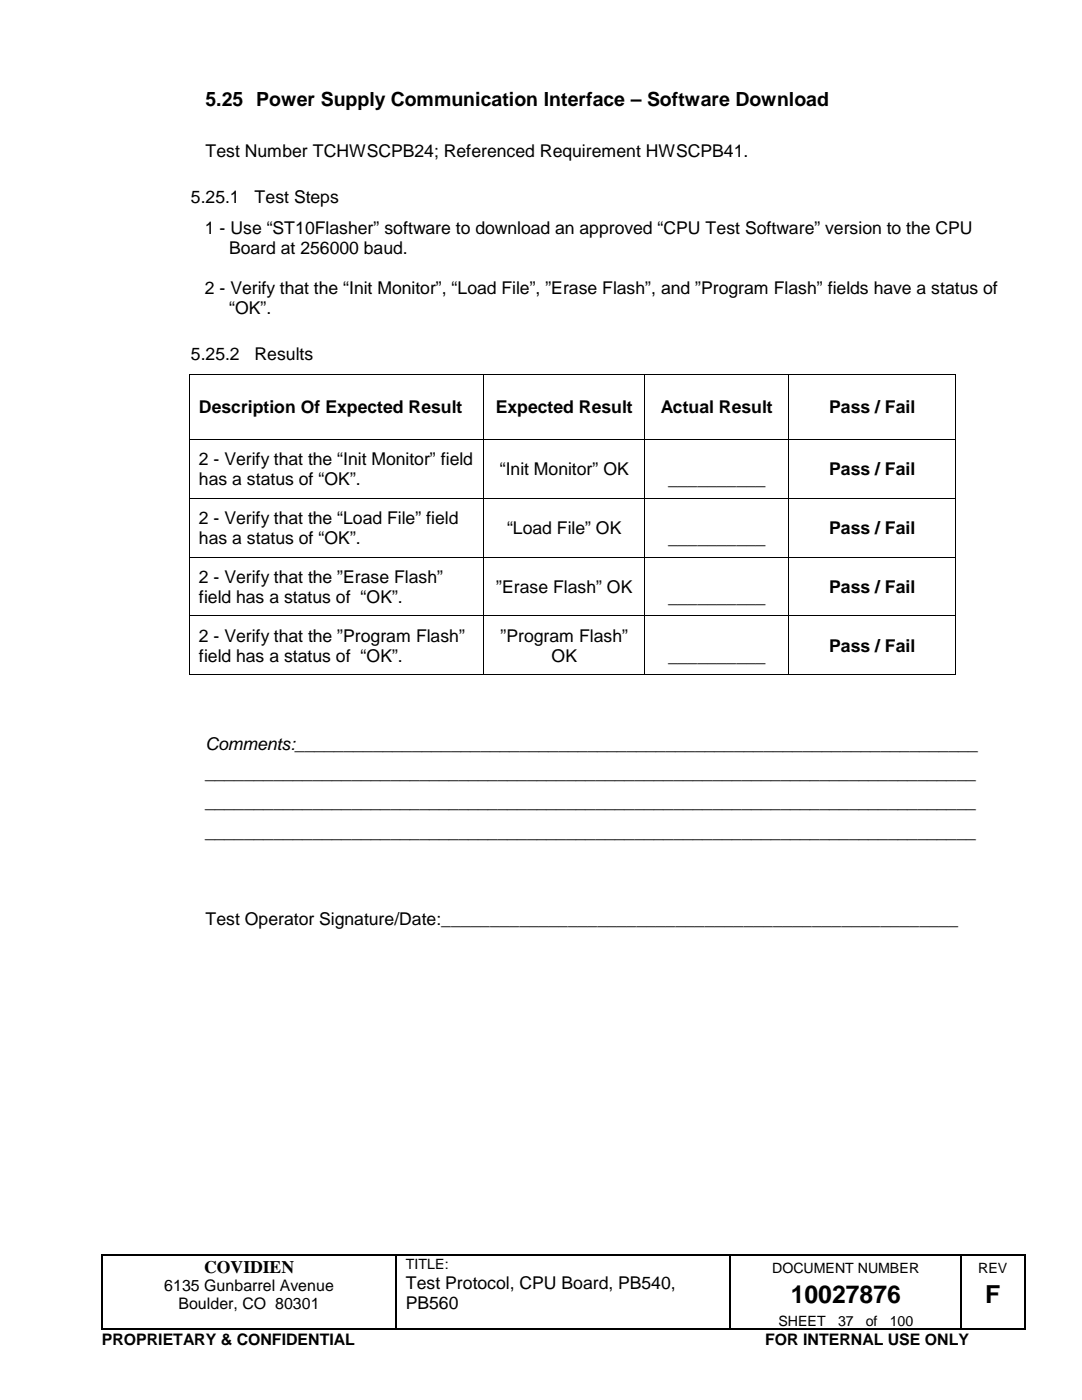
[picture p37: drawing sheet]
<svg xmlns="http://www.w3.org/2000/svg" width="216mm" height="279mm" viewBox="0 0 216 279" stroke-linecap="round" stroke-linejoin="round" font-family="sans-serif">
<defs><g id="words">
<g font-size="4.9">
<text x="157.8" y="260.1">10027876</text>
<text x="196.6" y="260.1">F</text>
</g>
<text font-size="3.9" x="41" y="21.1">5.25 Power Supply Communication Interface – Software Download</text>
<g font-size="3.5">
<text x="41" y="31.4">Test Number TCHWSCPB24; Referenced Requirement HWSCPB41.</text>
<text x="38.1" y="40.5">5.25.1</text>
<text x="50.8" y="40.5">Test Steps</text>
<text x="40.9" y="46.7">1 - Use “ST10Flasher” software to download an approved “CPU Test Software” version to the CPU</text>
<text x="45.7" y="50.7">Board at 256000 baud.</text>
<text x="40.9" y="58.7">2 - Verify that the “Init Monitor”, “Load File”, ”Erase Flash”, and ”Program Flash” fields have a status of</text>
<text x="45.7" y="62.7">“OK”.</text>
<text x="38.1" y="71.8">5.25.2</text>
<text x="50.8" y="71.8">Results</text>
<text x="39.7" y="82.5">Description Of Expected Result</text>
<text x="98.9" y="82.5">Expected Result</text>
<text x="131.9" y="82.5">Actual Result</text>
<text x="165.5" y="82.5">Pass / Fail</text>
<text x="39.7" y="92.8">2 - Verify that the “Init Monitor” field</text>
<text x="99.7" y="94.7">“Init Monitor” OK</text>
<text x="165.5" y="94.8">Pass / Fail</text>
<text x="39.7" y="96.8">has a status of “OK”.</text>
<text x="133.3" y="96.8">__________</text>
<text x="39.7" y="104.5">2 - Verify that the “Load File” field</text>
<text x="101.2" y="106.5">“Load File” OK</text>
<text x="165.5" y="106.6">Pass / Fail</text>
<text x="39.7" y="108.5">has a status of “OK”.</text>
<text x="133.3" y="108.5">__________</text>
<text x="39.7" y="116.3">2 - Verify that the ”Erase Flash”</text>
<text x="99" y="118.3">”Erase Flash” OK</text>
<text x="165.5" y="118.3">Pass / Fail</text>
<text x="39.7" y="120.3">field has a status of “OK”.</text>
<text x="133.3" y="120.3">__________</text>
<text x="39.7" y="128.1">2 - Verify that the ”Program Flash”</text>
<text x="99.9" y="128.1">”Program Flash”</text>
<text x="165.5" y="130.1">Pass / Fail</text>
<text x="39.7" y="132.1">field has a status of “OK”.</text>
<text x="110.1" y="132.1">OK</text>
<text x="133.3" y="132.1">__________</text>
<text x="41" y="149.6">Comments:______________________________________________________________________</text>
<text x="41" y="155.5">_______________________________________________________________________________</text>
<text x="41" y="161.3">_______________________________________________________________________________</text>
<text x="41" y="167.2">_______________________________________________________________________________</text>
<text x="41" y="184.6">Test Operator Signature/Date:_____________________________________________________</text>
<text x="40.7" y="254">COVIDIEN</text>
<text x="81" y="257.2">Test Protocol, CPU Board, PB540,</text>
<text x="81" y="261.2">PB560</text>
</g>
<g font-size="3.2">
<text x="32.8" y="257.7">6135 Gunbarrel Avenue</text>
<text x="35.6" y="261.3">Boulder, CO 80301</text>
<text x="20.3" y="268.5">PROPRIETARY &amp; CONFIDENTIAL</text>
<text x="152.7" y="268.5">FOR INTERNAL USE ONLY</text>
</g>
<g font-size="2.8">
<text x="81" y="253.3">TITLE:</text>
<text x="154.1" y="254">DOCUMENT NUMBER</text>
<text x="195.2" y="254">REV</text>
<text x="155.3" y="264.5">SHEET</text>
<text x="167.2" y="264.5">37</text>
<text x="172.8" y="264.5">of</text>
<text x="177.5" y="264.5">100</text>
</g>
</g></defs>
<g fill="#000">
<path d="M37.7 74.7h.2v.2h-.2zM96.4 74.7h.2v.2h-.2zM128.6 74.7h.2v.2h-.2zM157.3 74.7h.2v.2h-.2zM190.6 74.7h.2v.2h-.2zM37.7 87.5h.2v.2h-.2zM37.7 99.3h.2v.2h-.2zM96.4 87.5h.2v.2h-.2zM96.4 99.3h.2v.2h-.2zM128.6 87.5h.2v.2h-.2zM128.6 99.3h.2v.2h-.2zM157.3 87.5h.2v.2h-.2z"/>
<path d="M157.3 99.3h.2v.2h-.2zM190.6 87.5h.2v.2h-.2zM190.6 99.3h.2v.2h-.2zM37.7 111.1h.2v.2h-.2zM96.4 111.1h.2v.2h-.2zM128.6 111.1h.2v.2h-.2zM157.3 111.1h.2v.2h-.2zM190.6 111.1h.2v.2h-.2zM37.7 122.9h.2v.1h-.2zM37.7 134.6h.2v.2h-.2zM96.4 122.9h.2v.1h-.2zM96.4 134.6h.2v.2h-.2z"/>
<path d="M128.6 122.9h.2v.1h-.2zM128.6 134.6h.2v.2h-.2zM157.3 122.9h.2v.1h-.2zM157.3 134.6h.2v.2h-.2zM190.6 122.9h.2v.1h-.2zM190.6 134.6h.2v.2h-.2zM20.2 250.4h.2v.3h-.2zM79 250.4h.2v.3h-.2zM145.6 250.4h.3v.3h-.3zM191.6 250.4h.3v.3h-.3zM204.3 250.4h.3v.3h-.3zM20.2 265.2h.2v.2h-.2z"/>
<path d="M79 265.2h.2v.2h-.2zM145.6 265.2h.3v.2h-.3zM191.6 265.2h.3v.2h-.3zM204.3 265.2h.3v.2h-.3z"/>
</g>
<g fill="none" stroke="#000" stroke-width=".25">
<path d="M20.3 250.7v14.5M20.4 250.5h58.5M79.1 250.7v14.5M79.2 250.5h66.4M145.8 250.7v14.5M145.9 250.5h45.7M191.8 250.7v14.5M191.9 250.5h12.4M204.5 250.7v14.5M20.4 265.3h58.5M79.2 265.3h66.4M145.9 265.3h45.7"/>
<path d="M191.9 265.3h12.4"/>
</g>
<g fill="none" stroke="#000" stroke-width=".2">
<path d="M37.8 74.9v12.6M37.9 74.8h58.5M96.5 74.9v12.6M96.6 74.8h32M128.7 74.9v12.6M128.8 74.8h28.5M157.4 74.9v12.6M157.5 74.8h33.1M190.7 74.9v12.6M37.8 87.7v11.6M37.8 99.5v11.6M37.9 87.6h58.5"/>
<path d="M37.9 99.4h58.5M96.5 87.7v11.6M96.5 99.5v11.6M96.6 87.6h32M96.6 99.4h32M128.7 87.7v11.6M128.7 99.5v11.6M128.8 87.6h28.5M128.8 99.4h28.5M157.4 87.7v11.6M157.4 99.5v11.6M157.5 87.6h33.1"/>
<path d="M157.5 99.4h33.1M190.7 87.7v11.6M190.7 99.5v11.6M37.8 111.3v11.5M37.9 111.2h58.5M96.5 111.3v11.5M96.6 111.2h32M128.7 111.3v11.5M128.8 111.2h28.5M157.4 111.3v11.5M157.5 111.2h33.1M190.7 111.3v11.5"/>
<path d="M37.8 123v11.6M37.9 122.9h58.5M37.9 134.7h58.5M96.5 123v11.6M96.6 122.9h32M96.6 134.7h32M128.7 123v11.6M128.8 122.9h28.5M128.8 134.7h28.5M157.4 123v11.6M157.5 122.9h33.1M157.5 134.7h33.1"/>
<path d="M190.7 123v11.6"/>
</g>
<use href="#words"/>
</svg>
